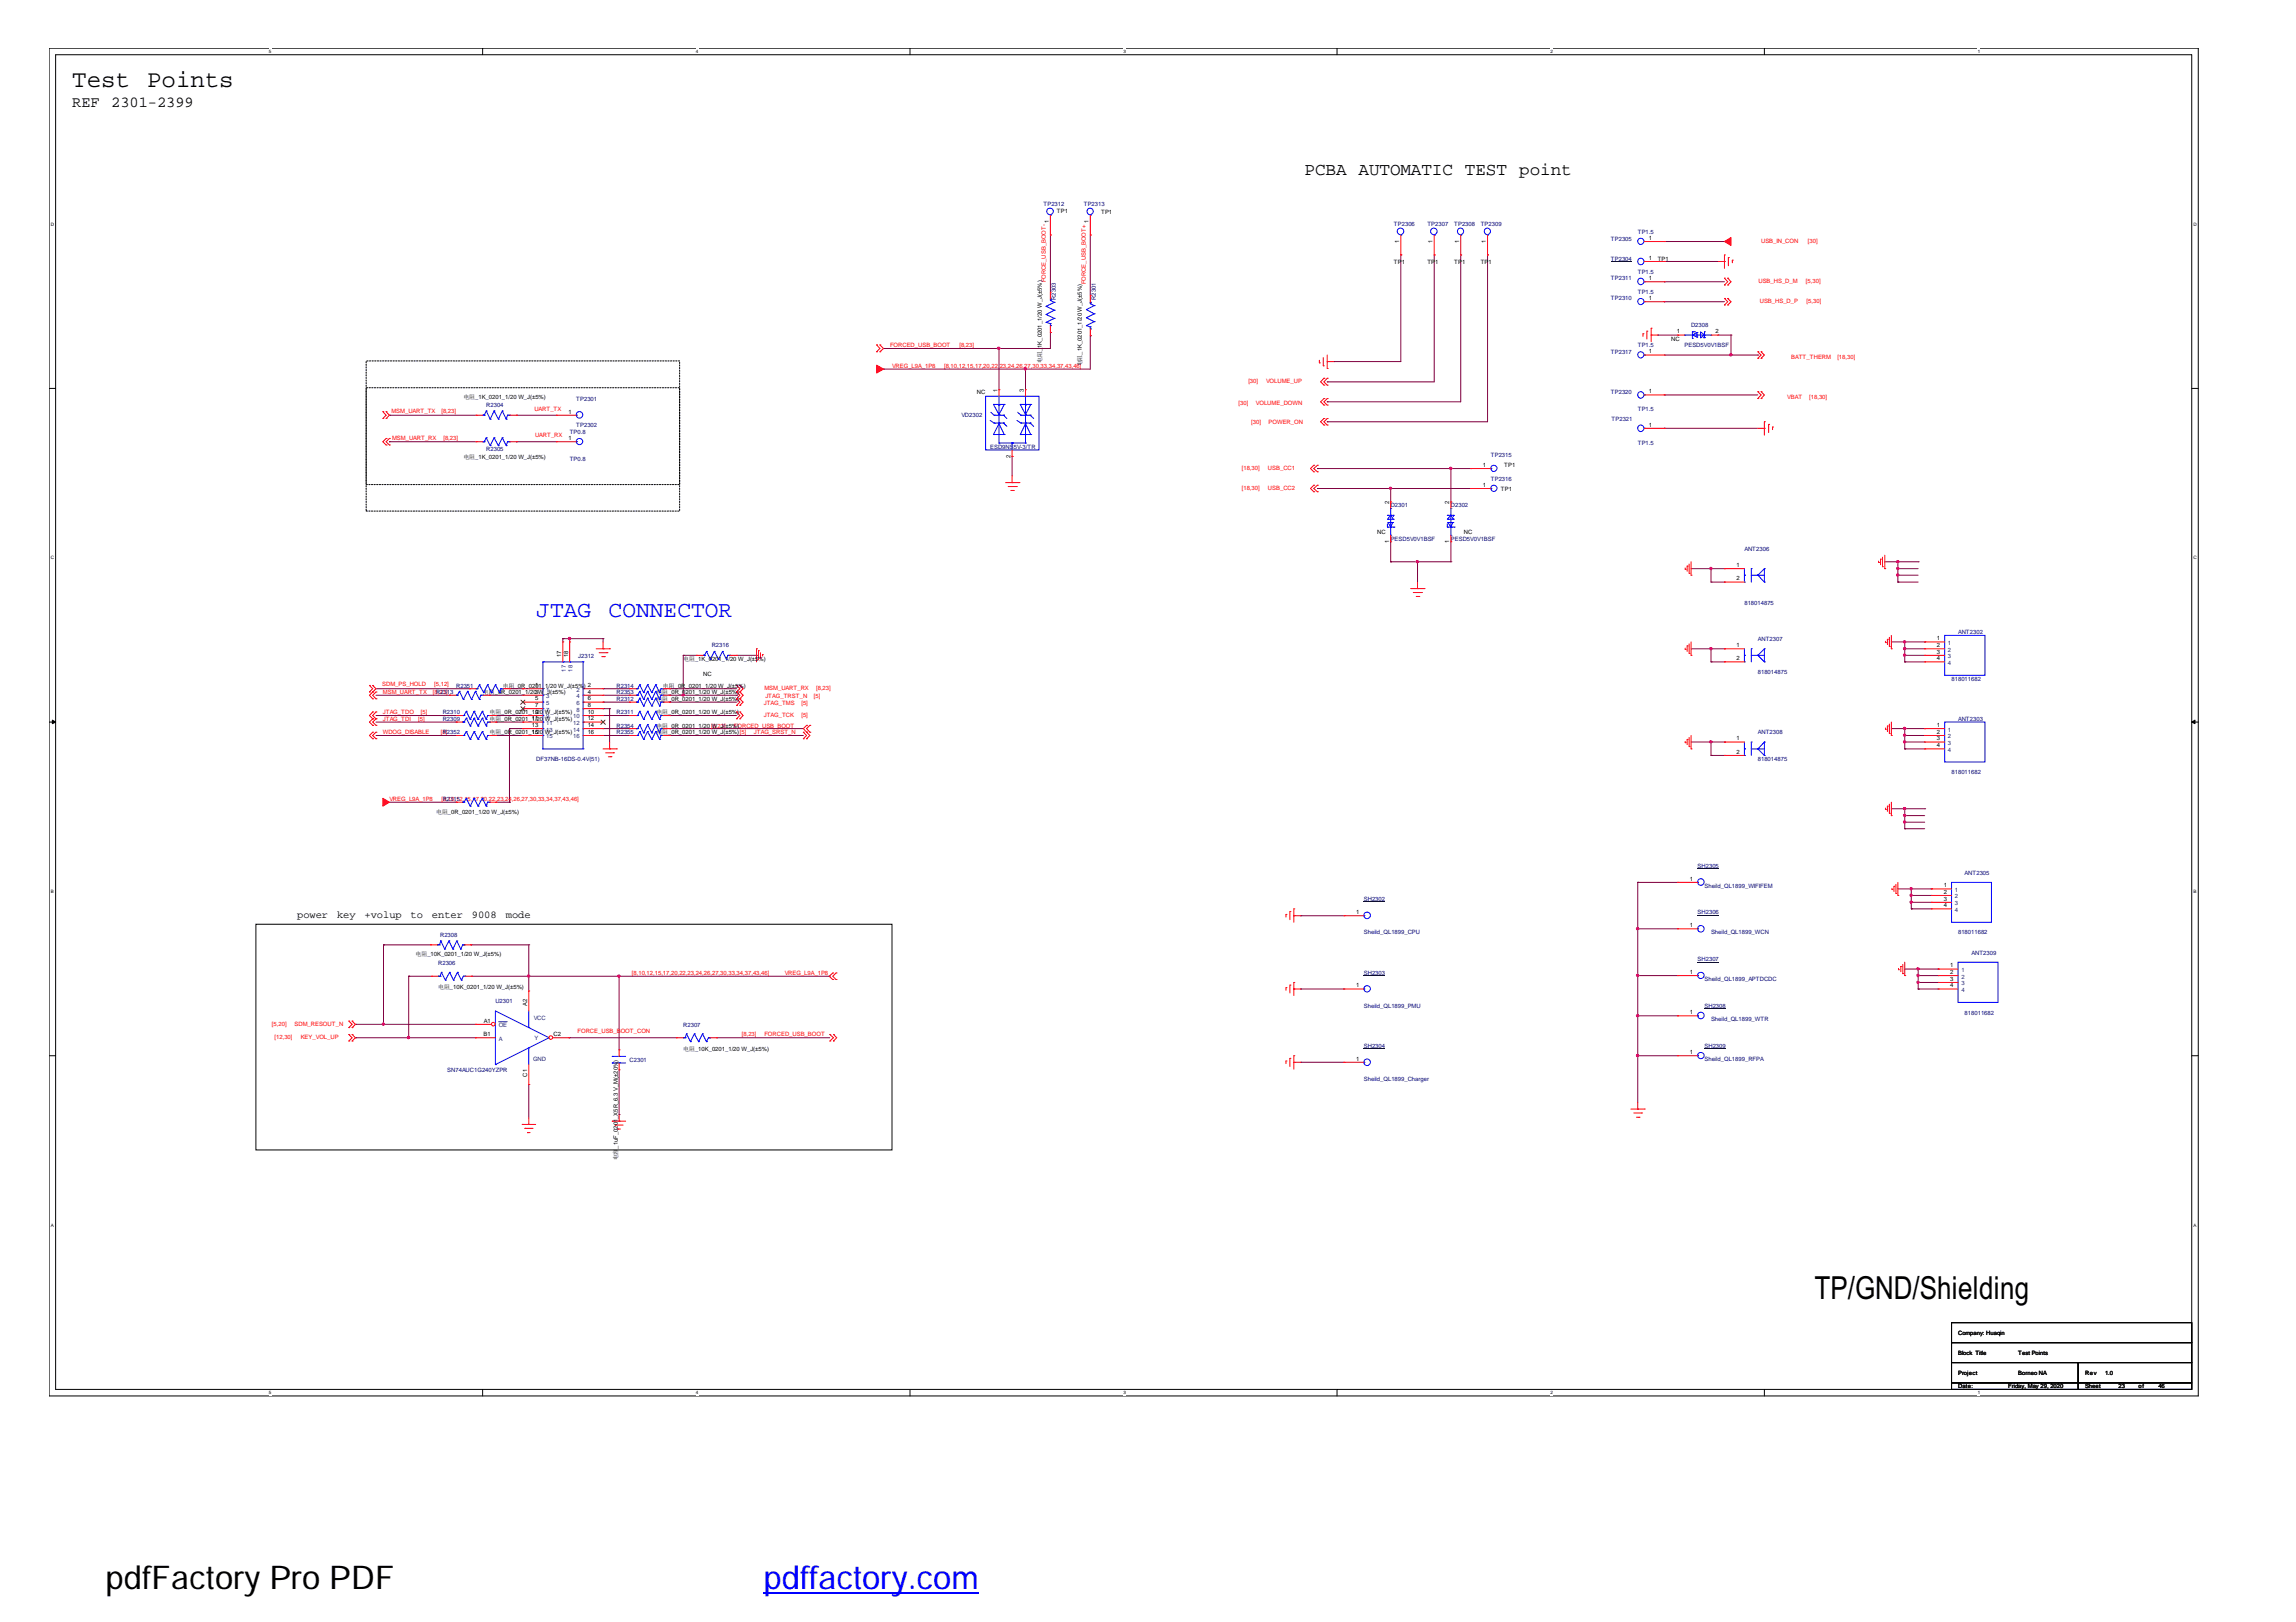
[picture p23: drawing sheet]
<svg xmlns="http://www.w3.org/2000/svg" width="297mm" height="210mm" viewBox="0 0 297 210" stroke-linecap="round" stroke-linejoin="round" font-family="sans-serif">
<defs><g id="words">
<text font-size="4.2" x="13.6" y="205.6">pdfFactory Pro PDF</text>
<text font-size="4.2" fill="#00f" x="98.8" y="205.6">pdffactory.com</text>
<text font-size="4.1" x="234.7" y="168.2">TP/GND/Shielding</text>
<g font-size="3.1">
<text x="9.4" y="11.3">Test</text>
<text x="19" y="11.3">Points</text>
</g>
<g font-size="3" fill="#00f">
<text x="69.4" y="79.9">JTAG</text>
<text x="78.7" y="79.9">CONNECTOR</text>
</g>
<text font-size="2.3" x="168.8" y="22.7">PCBA AUTOMATIC TEST point</text>
<g font-size="2">
<text x="9.4" y="13.8">REF</text>
<text x="14.4" y="13.8">2301-2399</text>
</g>
<g font-size="1.4">
<text x="38.4" y="118.8">power</text>
<text x="43.6" y="118.8">key</text>
<text x="47.2" y="118.8">+volup</text>
<text x="53.1" y="118.8">to</text>
<text x="55.9" y="118.8">enter</text>
<text x="61" y="118.8">9008</text>
<text x="65.4" y="118.8">mode</text>
</g>
<g font-size=".8" fill="#000080">
<text x="135" y="26.6">TP2312</text>
<text x="140.2" y="26.6">TP2313</text>
<text x="180.3" y="29.2">TP2306</text>
<text x="184.7" y="29.2">TP2307</text>
<text x="188.1" y="29.2">TP2308</text>
<text x="191.6" y="29.2">TP2309</text>
<text x="208.4" y="31.1">TP2305</text>
<text x="208.4" y="33.7">TP2304</text>
<text x="211.9" y="30.2">TP1.5</text>
<text x="211.9" y="35.4">TP1.5</text>
<text x="136.6" y="38.8" transform="rotate(-90 136.6 38.8)">R2303</text>
<text x="141.8" y="38.8" transform="rotate(-90 141.8 38.8)">R2301</text>
<text x="208.4" y="38.9">TP2310</text>
<text x="208.4" y="36.3">TP2311</text>
<text x="211.9" y="38">TP1.5</text>
<text x="208.4" y="45.8">TP2317</text>
<text x="211.9" y="44.9">TP1.5</text>
<text x="217.9" y="44.9">PESD5V0V1BSF</text>
<text x="218.8" y="42.3">D2308</text>
<text x="62.9" y="52.7">R2304</text>
<text x="74.5" y="51.8">TP2301</text>
<text x="124.4" y="53.9">VD2302</text>
<text x="208.4" y="51">TP2320</text>
<text x="211.9" y="53.2">TP1.5</text>
<text x="62.9" y="58.3">R2305</text>
<text x="73.7" y="59.6">TP0.8</text>
<text x="73.7" y="56.1">TP0.8</text>
<text x="74.5" y="55.3">TP2302</text>
<text x="128.1" y="58.1">ESD9NS5V-3/TR</text>
<text x="192.9" y="59.2">TP2315</text>
<text x="208.5" y="54.5">TP2321</text>
<text x="211.9" y="57.5">TP1.5</text>
<text x="179.9" y="65.7">D2301</text>
<text x="187.7" y="65.7">D2302</text>
<text x="192.9" y="62.2">TP2316</text>
<text x="179.9" y="70">PESD5V0V1BSF</text>
<text x="187.7" y="70">PESD5V0V1BSF</text>
<text x="225.7" y="71.3">ANT2306</text>
<text x="92.1" y="83.8">R2316</text>
<text x="225.7" y="78.3">818014875</text>
<text x="227.4" y="82.9">ANT2307</text>
<text x="253.3" y="82.1">ANT2302</text>
<text x="56.4" y="89.8">R2313</text>
<text x="59" y="89">R2351</text>
<text x="74.8" y="85.2">J2312</text>
<text x="79.8" y="89">R2314</text>
<text x="79.8" y="89.8">R2353</text>
<text x="227.4" y="87.3">818014875</text>
<text x="252.5" y="88.1">818011682</text>
<text x="57.3" y="95">R2352</text>
<text x="57.3" y="93.3">R2309</text>
<text x="57.3" y="92.4">R2310</text>
<text x="79.8" y="90.7">R2312</text>
<text x="79.8" y="94.2">R2354</text>
<text x="79.8" y="95">R2355</text>
<text x="79.8" y="92.4">R2311</text>
<text x="227.4" y="95">ANT2308</text>
<text x="253.3" y="93.3">ANT2303</text>
<text x="69.4" y="98.5">DF37NB-16DS-0.4V(51)</text>
<text x="227.4" y="98.5">818014875</text>
<text x="252.5" y="100.2">818011682</text>
<text x="57.3" y="103.6">R2315</text>
<text x="219.6" y="112.3">SH2305</text>
<text x="254.2" y="113.2">ANT2305</text>
<text x="176.4" y="116.6">SH2302</text>
<text x="219.6" y="118.3">SH2306</text>
<text x="220.5" y="114.9">Sheild_QL1899_WIFIFEM</text>
<text x="56.7" y="124.9">R2306</text>
<text x="56.9" y="121.3">R2308</text>
<text x="176.4" y="120.9">Sheild_QL1899_CPU</text>
<text x="219.6" y="124.4">SH2307</text>
<text x="221.4" y="120.9">Sheild_QL1899_WCN</text>
<text x="253.3" y="120.9">818011682</text>
<text x="255.1" y="123.5">ANT2309</text>
<text x="64.1" y="129.9">U2301</text>
<text x="176.4" y="126.1">SH2303</text>
<text x="176.4" y="130.4">Sheild_QL1899_PMU</text>
<text x="220.5" y="130.4">SH2308</text>
<text x="220.5" y="127">Sheild_QL1899_APTDCDC</text>
<text x="254.2" y="131.3">818011682</text>
<text x="81.4" y="137.4">C2301</text>
<text x="88.4" y="132.9">R2307</text>
<text x="176.4" y="135.6">SH2304</text>
<text x="220.5" y="135.6">SH2309</text>
<text x="220.5" y="137.3">Sheild_QL1899_RFPA</text>
<text x="221.4" y="132.2">Sheild_QL1899_WTR</text>
<text x="57.9" y="138.7">SN74AUC1G240YZPR</text>
<text x="176.4" y="139.9">Sheild_QL1899_Charger</text>
</g>
<g font-size=".8">
<text x="135.7" y="28.8" transform="rotate(-90 135.7 28.8)">1</text>
<text x="136.7" y="27.6">TP1</text>
<text x="140.8" y="28.8" transform="rotate(-90 140.8 28.8)">1</text>
<text x="142.5" y="27.7">TP1</text>
<text x="180.3" y="34.1">TP1</text>
<text x="181" y="31.4" transform="rotate(-90 181 31.4)">1</text>
<text x="184.7" y="34.1">TP1</text>
<text x="185.3" y="31.4" transform="rotate(-90 185.3 31.4)">1</text>
<text x="188.1" y="34.1">TP1</text>
<text x="188.8" y="31.4" transform="rotate(-90 188.8 31.4)">1</text>
<text x="191.6" y="34.1">TP1</text>
<text x="192.2" y="31.4" transform="rotate(-90 192.2 31.4)">1</text>
<text x="213.3" y="31">1</text>
<text x="213.3" y="33.6">1</text>
<text x="214.5" y="33.7">TP1</text>
<text x="213.3" y="38.8">1</text>
<text x="213.3" y="36.3">1</text>
<text x="134.8" y="47" transform="rotate(-90 134.8 47)">电阻_1K_0201_1/20 W_J(±5%)</text>
<text x="140" y="47.4" transform="rotate(-90 140 47.4)">电阻_1K_0201_1/20 W_J(±5%)</text>
<text x="213.3" y="45.7">1</text>
<text x="216.2" y="44.1">NC</text>
<text x="216.9" y="43.2">1</text>
<text x="222" y="43.2">2</text>
<text x="59.9" y="51.7">电阻_1K_0201_1/20 W_J(±5%)</text>
<text x="73.5" y="53.5">1</text>
<text x="126.4" y="51">NC</text>
<text x="129" y="50.7" transform="rotate(-90 129 50.7)">1</text>
<text x="132.5" y="50.7" transform="rotate(-90 132.5 50.7)">3</text>
<text x="213.3" y="50.9">1</text>
<text x="59.9" y="59.4">电阻_1K_0201_1/20 W_J(±5%)</text>
<text x="73.5" y="57">1</text>
<text x="130.7" y="59.2" transform="rotate(-90 130.7 59.2)">2</text>
<text x="213.3" y="55.2">1</text>
<text x="179.7" y="65.2" transform="rotate(-90 179.7 65.2)">2</text>
<text x="187.5" y="65.2" transform="rotate(-90 187.5 65.2)">2</text>
<text x="191.9" y="63">1</text>
<text x="191.9" y="60.4">1</text>
<text x="194.2" y="63.5">TP1</text>
<text x="194.6" y="60.5">TP1</text>
<text x="178.2" y="69.1">NC</text>
<text x="179.7" y="70.3" transform="rotate(-90 179.7 70.3)">1</text>
<text x="187.5" y="70.3" transform="rotate(-90 187.5 70.3)">1</text>
<text x="189.4" y="69.1">NC</text>
<text x="224.7" y="73.4">1</text>
<text x="224.7" y="75.1">2</text>
<text x="224.7" y="83.7">1</text>
<text x="250.6" y="82.9">1</text>
<text x="250.6" y="83.7">2</text>
<text x="62.5" y="89.8">电阻_0R_0201_1/20 W_J(±5%)</text>
<text x="65.1" y="89">电阻_0R_0201_1/20 W_J(±5%) 2</text>
<text x="69.2" y="88.9">1</text>
<text x="69.2" y="89.8">3</text>
<text x="72.6" y="85.1" transform="rotate(-90 72.6 85.1)">17</text>
<text x="73.5" y="85.1" transform="rotate(-90 73.5 85.1)">18</text>
<text x="76" y="89.8">4</text>
<text x="84.9" y="89.8">电阻_0R_0201_1/20 W_J(±5%)</text>
<text x="85.8" y="89">电阻_0R_0201_1/20 W_J(±5%)</text>
<text x="88.4" y="85.5">电阻_1K_0201_1/20 W_J(±5%)</text>
<text x="91" y="87.5">NC</text>
<text x="224.7" y="85.4">2</text>
<text x="250.6" y="84.6">3</text>
<text x="250.6" y="85.4">4</text>
<text x="63.3" y="95">电阻_0R_0201_1/20 W_J(±5%)</text>
<text x="63.3" y="93.3">电阻_0R_0201_1/20 W_J(±5%)</text>
<text x="63.3" y="92.4">电阻_0R_0201_1/20 W_J(±5%)</text>
<text x="68.8" y="93.2">11</text>
<text x="68.8" y="94.1">13</text>
<text x="68.8" y="95">15</text>
<text x="69.2" y="90.6">5</text>
<text x="69.2" y="91.5">7</text>
<text x="69.2" y="92.4">9</text>
<text x="76" y="90.6">6</text>
<text x="76" y="91.5">8</text>
<text x="76" y="92.4">10</text>
<text x="76" y="93.2">12</text>
<text x="76" y="94.1">14</text>
<text x="76" y="95">16</text>
<text x="84.9" y="90.7">电阻_0R_0201_1/20 W_J(±5%)</text>
<text x="84.9" y="94.2">电阻_0R_0201_1/20 W_J(±5%)</text>
<text x="84.9" y="95">电阻_0R_0201_1/20 W_J(±5%)[5]</text>
<text x="84.9" y="92.4">电阻_0R_0201_1/20 W_J(±5%)</text>
<text x="224.7" y="95.8">1</text>
<text x="250.6" y="94.1">1</text>
<text x="250.6" y="95">2</text>
<text x="250.6" y="95.8">3</text>
<text x="224.7" y="97.6">2</text>
<text x="250.6" y="96.7">4</text>
<text x="56.4" y="105.4">电阻_0R_0201_1/20 W_J(±5%)</text>
<text x="218.6" y="114">1</text>
<text x="175.4" y="118.3">1</text>
<text x="218.6" y="120">1</text>
<text x="251.5" y="114.8">1</text>
<text x="251.5" y="115.7">2</text>
<text x="251.5" y="116.6">3</text>
<text x="251.5" y="117.4">4</text>
<text x="53.8" y="123.7">电阻_10K_0201_1/20 W_J(±5%)</text>
<text x="252.3" y="125.2">1</text>
<text x="56.7" y="128">电阻_10K_0201_1/20 W_J(±5%)</text>
<text x="68.2" y="130.2" transform="rotate(-90 68.2 130.2)">A2</text>
<text x="175.4" y="127.8">1</text>
<text x="218.6" y="131.2">1</text>
<text x="218.6" y="126">1</text>
<text x="252.3" y="126">2</text>
<text x="252.3" y="126.9">3</text>
<text x="252.3" y="127.8">4</text>
<text x="62.6" y="134.1">B1</text>
<text x="62.6" y="132.3">A1</text>
<text x="71.6" y="134.1">C2</text>
<text x="88.4" y="135.9">电阻_10K_0201_1/20 W_J(±5%)</text>
<text x="175.4" y="137.3">1</text>
<text x="218.6" y="136.4">1</text>
<text x="68.2" y="139.3" transform="rotate(-90 68.2 139.3)">C1</text>
<text x="79.9" y="148.6" transform="rotate(-90 79.9 148.6)">_1uF_0201_X5R_6.3 V_M(±20%)</text>
<text x="79.9" y="150.2" transform="rotate(-90 79.9 150.2)">电容</text>
<text x="253.3" y="172.7">Company: Huaqin</text>
<text x="253.3" y="175.4">Block Title</text>
<text x="253.3" y="177.9">Project</text>
<text x="253.3" y="179.7">Date:</text>
<text x="259.8" y="179.7">Friday, May 29, 2020</text>
<text x="261.1" y="177.9">Borneo NA</text>
<text x="261.1" y="175.4">Test Points</text>
<text x="269.7" y="177.9">Rev</text>
<text x="269.7" y="179.7">Sheet</text>
<text x="272.3" y="177.9">1.0</text>
<text x="274.1" y="179.7">23</text>
<text x="276.6" y="179.7">of</text>
<text x="279.2" y="179.7">46</text>
</g>
<g font-size=".8" fill="#f00">
<text x="227.8" y="31.5">USB_IN_CON</text>
<text x="233.9" y="31.5">[30]</text>
<text x="135.3" y="36.5" transform="rotate(-90 135.3 36.5)">FORCE_USB_BOOT-</text>
<text x="140.5" y="36.8" transform="rotate(-90 140.5 36.8)">FORCE_USB_BOOT+</text>
<text x="227.5" y="36.6">USB_HS_D_M</text>
<text x="227.7" y="39.3">USB_HS_D_P</text>
<text x="233.6" y="36.6">[5,30]</text>
<text x="233.7" y="39.3">[5,30]</text>
<text x="115.1" y="44.9">FORCED_USB_BOOT</text>
<text x="115.4" y="47.6">VREG_L9A_1P8</text>
<text x="122.1" y="47.6">[8,10,12,15,17,20,22,23,24,26,27,30,33,34,37,43,46]</text>
<text x="124.1" y="44.9">[8,23]</text>
<text x="231.7" y="46.4">BATT_THERM</text>
<text x="237.7" y="46.4">[18,30]</text>
<text x="50.6" y="53.5">MSM_UART_TX</text>
<text x="57.1" y="53.5">[8,23]</text>
<text x="69.1" y="53.1">UART_TX</text>
<text x="160.2" y="52.4">[30]</text>
<text x="161.5" y="49.6">[30]</text>
<text x="162.5" y="52.4">VOLUME_DOWN</text>
<text x="163.8" y="49.6">VOLUME_UP</text>
<text x="231.2" y="51.6">VBAT</text>
<text x="234.1" y="51.6">[18,30]</text>
<text x="50.7" y="57">MSM_UART_RX</text>
<text x="57.4" y="57">[8,23]</text>
<text x="69.2" y="56.6">UART_RX</text>
<text x="161.9" y="54.9">[30]</text>
<text x="164.1" y="54.9">POWER_ON</text>
<text x="160.7" y="60.8">[18,30]</text>
<text x="160.7" y="63.4">[18,30]</text>
<text x="164" y="60.8">USB_CC1</text>
<text x="164" y="63.4">USB_CC2</text>
<text x="49.4" y="88.8">SDM_PS_HOLD</text>
<text x="49.5" y="89.8">MSM_UART_TX</text>
<text x="56" y="89.8">[8,23]</text>
<text x="56.2" y="88.8">[5,12]</text>
<text x="98.9" y="89.3">MSM_UART_RX</text>
<text x="105.6" y="89.3">[8,23]</text>
<text x="49.5" y="92.4">JTAG_TDO</text>
<text x="49.5" y="93.3">JTAG_TDI</text>
<text x="49.5" y="95">WDOG_DISABLE</text>
<text x="54.1" y="93.3">[5]</text>
<text x="54.4" y="92.4">[5]</text>
<text x="57" y="95">[8]</text>
<text x="92" y="94.2">[8,23]</text>
<text x="95" y="94.2">FORCED_USB_BOOT</text>
<text x="97.5" y="95">JTAG_SRST_N</text>
<text x="98.8" y="91.2">JTAG_TMS</text>
<text x="98.8" y="92.9">JTAG_TCK</text>
<text x="99" y="90.3">JTAG_TRST_N</text>
<text x="103.7" y="91.2">[5]</text>
<text x="103.7" y="92.9">[5]</text>
<text x="105.3" y="90.3">[5]</text>
<text x="50.4" y="103.6">VREG_L9A_1P8</text>
<text x="57.1" y="103.6">[8,10,12,15,17,20,22,23,24,26,27,30,33,34,37,43,46]</text>
<text x="81.7" y="126.2">[8,10,12,15,17,20,22,23,24,26,27,30,33,34,37,43,46]</text>
<text x="101.5" y="126.2">VREG_L9A_1P8</text>
<text x="35.2" y="132.8">[5,20]</text>
<text x="35.5" y="134.4">[12,30]</text>
<text x="38.1" y="132.8">SDM_RESOUT_N</text>
<text x="38.9" y="134.4">KEY_VOL_UP</text>
<text x="74.7" y="133.7">FORCE_USB_BOOT_CON</text>
<text x="96" y="134">[8,23]</text>
<text x="98.9" y="134">FORCED_USB_BOOT</text>
</g>
<g font-size=".8" fill="#004080">
<text x="252" y="83.5">1</text>
<text x="70.7" y="89.5">1</text>
<text x="73.2" y="86.9" transform="rotate(-90 73.2 86.9)">17</text>
<text x="74.1" y="86.9" transform="rotate(-90 74.1 86.9)">18</text>
<text x="74.6" y="89.5">2</text>
<text x="252" y="84.3">2</text>
<text x="252" y="85.2">3</text>
<text x="252" y="86">4</text>
<text x="70.7" y="90.4">3</text>
<text x="70.7" y="91.2">5</text>
<text x="70.7" y="92.1">7</text>
<text x="70.7" y="93">9</text>
<text x="70.7" y="93.8">11</text>
<text x="70.7" y="94.7">13</text>
<text x="70.7" y="95.6">15</text>
<text x="74.2" y="93">10</text>
<text x="74.2" y="93.8">12</text>
<text x="74.2" y="94.7">14</text>
<text x="74.2" y="95.6">16</text>
<text x="74.6" y="90.4">4</text>
<text x="74.6" y="91.2">6</text>
<text x="74.6" y="92.1">8</text>
<text x="252" y="94.7">1</text>
<text x="252" y="95.6">2</text>
<text x="252" y="96.4">3</text>
<text x="252" y="97.3">4</text>
<text x="252.9" y="115.4">1</text>
<text x="252.9" y="116.3">2</text>
<text x="252.9" y="117.2">3</text>
<text x="252.9" y="118">4</text>
<text x="253.7" y="125.8">1</text>
<text x="253.7" y="126.6">2</text>
<text x="253.7" y="127.5">3</text>
<text x="253.7" y="128.4">4</text>
<text x="64.5" y="132.9">OE</text>
<text x="64.5" y="134.7">A</text>
<text x="69" y="137.3">GND</text>
<text x="69" y="132">VCC</text>
<text x="69.1" y="134.6">Y</text>
</g>
<g font-size=".6">
<text x="34.8" y="6.9">5</text>
<text x="90" y="6.9">4</text>
<text x="145.3" y="6.9">3</text>
<text x="200.6" y="6.9">2</text>
<text x="255.9" y="6.9">1</text>
<text x="6.6" y="29.2">D</text>
<text x="283.8" y="29.2">D</text>
<text x="6.6" y="72.4">C</text>
<text x="283.8" y="72.4">C</text>
<text x="6.6" y="115.6">B</text>
<text x="283.8" y="115.6">B</text>
<text x="6.6" y="158.8">A</text>
<text x="283.8" y="158.8">A</text>
<text x="34.8" y="180.4">5</text>
<text x="90" y="180.4">4</text>
<text x="145.3" y="180.4">3</text>
<text x="200.6" y="180.4">2</text>
<text x="255.9" y="180.4">1</text>
</g>
</g></defs>
<path d="M6.3 6.2h278.1v174.5h-278.1zM7.2 7.1h276.3v172.7h-276.3z" fill="none" stroke="#000" stroke-width=".13"/>
<g fill="#fff">
<path d="M34.8 6.3h.3v.7h-.3z"/>
<path d="M34.8 179.9h.3v.7h-.3z"/>
</g>
<path d="M62.4 6.2v.9M62.4 179.8v.9" fill="none" stroke="#000" stroke-width=".13"/>
<g fill="#fff">
<path d="M90 6.3h.3v.7h-.3z"/>
<path d="M90 179.9h.3v.7h-.3z"/>
</g>
<path d="M117.7 6.2v.9M117.7 179.8v.9" fill="none" stroke="#000" stroke-width=".13"/>
<g fill="#fff">
<path d="M145.3 6.3h.3v.7h-.3z"/>
<path d="M145.3 179.9h.3v.7h-.3z"/>
</g>
<path d="M173 6.2v.9M173 179.8v.9" fill="none" stroke="#000" stroke-width=".13"/>
<g fill="#fff">
<path d="M200.6 6.3h.3v.7h-.3z"/>
<path d="M200.6 179.9h.3v.7h-.3z"/>
</g>
<path d="M228.3 6.2v.9M228.3 179.8v.9" fill="none" stroke="#000" stroke-width=".13"/>
<g fill="#fff">
<path d="M255.9 6.3h.3v.7h-.3z"/>
<path d="M255.9 179.9h.3v.7h-.3z"/>
<path d="M6.6 28.7h.3v.7h-.3z"/>
<path d="M283.8 28.7h.3v.7h-.3z"/>
<path d="M6.6 71.9h.3v.6h-.3z"/>
<path d="M283.8 71.9h.3v.6h-.3z"/>
</g>
<path d="M6.3 50.3h.9M283.5 50.3h.9" fill="none" stroke="#000" stroke-width=".13"/>
<g fill="#fff">
<path d="M6.6 115h.3v.7h-.3z"/>
<path d="M283.8 115h.3v.7h-.3z"/>
</g>
<path d="M6.3 93.4h.9M283.5 93.4h.9" fill="none" stroke="#000" stroke-width=".13"/>
<g fill="#000" stroke="#000" stroke-width=".13">
<path d="M6.8 93.2l.4 .2-.4 .3z" fill-rule="evenodd"/>
<path d="M283.5 93.4l.5-.2v.5z" fill-rule="evenodd"/>
</g>
<g fill="#fff">
<path d="M6.6 158.2h.3v.7h-.3z"/>
<path d="M283.8 158.2h.3v.7h-.3z"/>
</g>
<path d="M33.1 119.6h82.3v29.2h-82.3zM6.3 136.6h.9M283.5 136.6h.9M252.5 171.2h31v2.6h-31zM252.5 173.8h31v2.5h-31zM252.5 176.3h16.4v2.7h-16.4zM252.5 179h16.4v.8h-16.4zM268.9 179h14.6v.8h-14.6zM268.9 176.3h14.6v2.7h-14.6z" fill="none" stroke="#000" stroke-width=".13"/>
<path d="M47.4 46.7h40.5v16h-40.5zM47.4 50.2h40.5v15.9h-40.5z" fill="none" stroke="#000" stroke-width=".13" stroke-dasharray=".2 .2"/>
<g fill="none" stroke="#800040" stroke-width=".13">
<path d="M135.9 30.4h.1M135.9 30.4v7.4M141.1 30.4h.1M141.1 30.4v7.8M181.2 33h.1M181.2 33v13.8h-8.6M185.5 33h.1M185.5 33v16.4h-13.8M189 33h.1M189 33v19h-17.3M192.4 33h.1M192.4 33v21.6h-20.7"/>
<path d="M215.3 31.3h.1M215.3 33.8h.1M215.3 36.5h.1M215.3 39h.1M215.3 31.3h7.8M215.3 33.8h6.9M215.3 36.5h7.8M215.3 39h7.8M50.4 53.7h.1M50.4 57.2h.1M50.4 53.7h11.2M50.4 57.2h11.2"/>
<path d="M66.8 53.7h.1M66.8 57.2h.1M66.8 53.7h5.2M66.8 57.2h5.2M114.3 45.1h.1M114.3 47.8h.1M129.2 45.1h.1M129.2 45.1v5.3M130.9 59.1h.1M130.9 59.1v2.5M132.7 47.8h.1M132.7 47.8v2.6"/>
<path d="M135.9 43h.1M135.9 43v2.1h-21.6M141.1 43.4h.1M141.1 43.4v4.4h-26.8M171.7 49.4h.1M171.7 52h.1M171.7 54.6h.1M172.6 46.8h.1M214.5 43.4h.1M214.5 43.4h2.5M215.3 51.1h.1M215.3 55.4h.1"/>
<path d="M215.3 45.9h12.1M215.3 51.1h12.1M215.3 55.4h12.1M222.2 43.4h1.7M223.9 45.9h.1M223.9 43.4h.1M223.9 43.4v2.5M227.4 45.9h.1M170.4 60.6h.1M170.4 63.2h.1M170.4 60.6h19.9M170.4 63.2h19.9"/>
<path d="M179.9 63.2h.1M179.9 72.7h.1M179.9 63.2v1.8M179.9 70.1v2.6M179.9 72.7h7.8M183.4 72.7h.1M183.4 72.7v2.6M187.7 60.6h.1M187.7 72.7h.1M187.7 60.6v4.4M187.7 70.1v2.6M218.8 73.6h4.3"/>
<path d="M221.4 73.6h.1M221.4 75.3h.1M221.4 75.3h1.7M221.4 73.6v1.7M223.1 73.6h.1M243.8 72.7h4.4M245.5 72.7h.1M245.5 75.3h.1M245.5 73.6h.1M245.5 74.4h.1M245.5 75.3h2.7M245.5 72.7v2.6"/>
<path d="M245.5 74.4h2.7M245.5 73.6h2.7M248.2 72.7h.1M48.6 90h9.6M48.6 92.6h10.4M48.6 93.4h10.4M48.6 95.2h10.4M48.6 89.1h12.1M58.2 90h.1M59 92.6h.1M59 93.4h.1M59 95.2h.1"/>
<path d="M60.7 89.1h.1M63.3 90h.1M63.3 90h4.3M64.2 93.4h.1M64.2 92.6h3.4M64.2 93.4h3.4M64.2 95.2h3.4M65.9 94.3h.1M65.9 94.3h1.7M65.9 94.3v9.5M65.9 89.1h1.7M67.6 89.1h.1"/>
<path d="M67.6 95.2h.1M67.6 92.6h.1M72.8 82.6h.1M72.8 82.6h5.2M72.8 82.6v.5M73.7 82.6h.1M73.7 82.6v.5M78 82.6h.1M78 91.7h.1M78 90.9h.1M78 92.6h.1M78 89.1h.1"/>
<path d="M78 82.6v.5M78 90h3.4M78 91.7h.9M78 92.6h3.4M78 94.3h3.4M78 95.2h3.4M78 89.1h3.4M78 90.9h3.4M78.9 91.7h.1M78.9 91.7v4.3M81.4 90h.1M81.4 95.2h.1"/>
<path d="M81.4 94.3h.1M86.7 94.3h.1M86.7 95.2h.1M86.7 90.9h.1M86.7 92.6h.1M86.7 89.1h.1M86.7 90h8.6M86.7 92.6h8.6M86.7 94.3h17.2M86.7 95.2h17.2M86.7 89.1h8.6M86.7 90.9h8.6"/>
<path d="M88.4 90h.1M88.4 84.8h.1M88.4 84.8h1.7M88.4 84.8v5.2M95.3 90h.1M95.3 84.8h2.6M97.9 84.8h.1M218.8 84h4.3M218.8 96h4.3M221.4 84h.1M221.4 85.7h.1M221.4 96h.1"/>
<path d="M221.4 97.8h.1M221.4 85.7h1.7M221.4 84v1.7M221.4 96v1.8M221.4 97.8h1.7M223.1 84h.1M223.1 96h.1M244.7 94.3h4.3M244.7 83.1h4.3M246.4 83.1h.1M246.4 84h.1M246.4 84.8h.1"/>
<path d="M246.4 85.7h.1M246.4 94.3h.1M246.4 95.2h.1M246.4 96h.1M246.4 96.9h.1M246.4 95.2h2.6M246.4 83.1v2.6M246.4 94.3v2.6M246.4 84h2.6M246.4 84.8h2.6M246.4 85.7h2.6M246.4 96h2.6"/>
<path d="M246.4 96.9h2.6M249 83.1h.1M249 94.3h.1M50.4 103.8h8.6M59 103.8h.1M64.2 103.8h1.7M65.9 103.8h.1M168.3 118.5h.1M168.3 118.5h5.6M211.9 114.2h.1M211.9 114.2v28.5M211.9 114.2h5.1"/>
<path d="M244.7 104.7h4.3M245.5 115h4.4M246.4 104.7h.1M246.4 105.6h.1M246.4 106.4h.1M246.4 107.2h.1M246.4 104.7v2.5M246.4 105.6h2.6M246.4 106.4h2.6M246.4 107.2h2.6M247.3 115h.1M247.3 115.9h.1"/>
<path d="M247.3 116.8h.1M247.3 117.6h.1M247.3 115v2.6M247.3 115.9h2.6M247.3 116.8h2.6M247.3 117.6h2.6M249 104.7h.1M249.9 115h.1M46 132.6h.1M46 134.3h.1M46 132.6h15.5M46 134.3h15.5"/>
<path d="M49.6 122.3h.1M49.6 132.6h.1M49.6 122.3v10.3M49.6 122.3h6.1M52.9 126.3h.1M52.9 126.3v8M52.9 126.3h2.9M60.9 122.3h.1M60.9 122.3h7.5M61 126.3h.1M61 126.3h46.3M61.5 134.3h.1"/>
<path d="M68.4 122.3h.1M68.4 126.3h.1M68.4 122.3v5.9M73.6 134.3h.1M73.6 134.3h13.9M80.1 126.3h.1M80.1 126.3v9.6M80.1 138.4v5.8M92.7 134.3h.1M92.7 134.3h14.7M107.3 126.3h.1M168.3 137.5h.1"/>
<path d="M168.3 128h.1M168.3 137.5h5.6M168.3 128h5.6M211.9 120.2h.1M211.9 126.3h.1M211.9 131.5h.1M211.9 136.6h.1M211.9 120.2h5.1M211.9 126.3h5.1M211.9 131.5h5.1M211.9 136.6h5.1M246.4 125.4h4.3"/>
<path d="M248.2 125.4h.1M248.2 126.3h.1M248.2 127.1h.1M248.2 128h.1M248.2 128h2.5M248.2 126.3h2.5M248.2 125.4v2.6M248.2 127.1h2.5M250.7 125.4h.1M68.4 140.3h.1M68.4 140.3v4.4M80.1 144.2h.1"/>
</g>
<g fill="#f0f" stroke="#f0f" stroke-width=".13">
<path d="M129.1 45h.2v.2h-.2z" fill-rule="evenodd"/>
<path d="M132.5 47.6h.2v.2h-.2z" fill-rule="evenodd"/>
<path d="M187.6 60.5h.2v.2h-.2z" fill-rule="evenodd"/>
<path d="M179.8 63.1h.2v.2h-.2z" fill-rule="evenodd"/>
<path d="M183.3 72.6h.2v.2h-.2z" fill-rule="evenodd"/>
<path d="M73.6 82.5h.2v.2h-.2z" fill-rule="evenodd"/>
<path d="M49.5 132.4h.2v.2h-.2z" fill-rule="evenodd"/>
<path d="M52.7 134.2h.2v.2h-.2z" fill-rule="evenodd"/>
<path d="M80 126.2h.2v.2h-.2z" fill-rule="evenodd"/>
<path d="M68.3 126.2h.2v.2h-.2z" fill-rule="evenodd"/>
<path d="M223.8 45.8h.2v.2h-.2z" fill-rule="evenodd"/>
<path d="M211.7 120.1h.3v.2h-.3z" fill-rule="evenodd"/>
<path d="M211.7 126.1h.3v.2h-.3z" fill-rule="evenodd"/>
<path d="M211.7 131.3h.3v.2h-.3z" fill-rule="evenodd"/>
<path d="M245.4 72.6h.2v.2h-.2z" fill-rule="evenodd"/>
<path d="M245.4 73.5h.2v.2h-.2z" fill-rule="evenodd"/>
<path d="M245.4 74.3h.2v.2h-.2z" fill-rule="evenodd"/>
<path d="M246.3 82.9h.2v.2h-.2z" fill-rule="evenodd"/>
<path d="M246.3 83.8h.2v.2h-.2z" fill-rule="evenodd"/>
<path d="M246.3 84.7h.2v.2h-.2z" fill-rule="evenodd"/>
<path d="M246.3 94.2h.2v.2h-.2z" fill-rule="evenodd"/>
<path d="M246.3 95h.2v.3h-.2z" fill-rule="evenodd"/>
<path d="M246.3 95.9h.2v.2h-.2z" fill-rule="evenodd"/>
<path d="M246.3 104.5h.2v.2h-.2z" fill-rule="evenodd"/>
<path d="M246.3 105.4h.2v.2h-.2z" fill-rule="evenodd"/>
<path d="M246.3 106.3h.2v.2h-.2z" fill-rule="evenodd"/>
<path d="M247.1 114.9h.2v.2h-.2z" fill-rule="evenodd"/>
<path d="M247.1 115.7h.2v.3h-.2z" fill-rule="evenodd"/>
<path d="M247.1 116.6h.2v.2h-.2z" fill-rule="evenodd"/>
<path d="M221.2 73.5h.2v.2h-.2z" fill-rule="evenodd"/>
<path d="M221.2 83.8h.2v.2h-.2z" fill-rule="evenodd"/>
<path d="M221.2 95.9h.2v.2h-.2z" fill-rule="evenodd"/>
<path d="M248 125.3h.2v.2h-.2z" fill-rule="evenodd"/>
<path d="M248 126.1h.2v.2h-.2z" fill-rule="evenodd"/>
<path d="M248 127h.2v.2h-.2z" fill-rule="evenodd"/>
<path d="M88.3 89.8h.2v.2h-.2z" fill-rule="evenodd"/>
<path d="M211.7 136.5h.3v.2h-.3z" fill-rule="evenodd"/>
</g>
<g fill="none" stroke="#f00" stroke-width=".13">
<path d="M135.9 37.8h.1M135.9 37.8v.9M141.1 38.2h.1M141.1 38.2v.9M181.2 33h.1M181.2 30.4v2.6M185.5 33h.1M185.5 30.4v2.6M189 33h.1M189 30.4v2.6M192.4 33h.1M192.4 30.4v2.6"/>
<path d="M212.7 31.3h2.6M212.7 39h2.6M215.3 31.3h.1M215.3 39h.1M222.2 33.8h.9M223.1 33.8h.1M223.1 33h.1M223.1 36h.1M223.1 36.9h.1M223.1 38.6h.1M223.1 39.5h.1M223.1 33v1.7"/>
<path d="M223.1 36l.4 .5-.4 .4M223.1 38.6l.4 .4-.4 .5M223.5 36h.1M223.5 36.9h.1M223.5 38.6h.1M223.5 39.5h.1M223.5 36l.4 .5-.4 .4M223.5 38.6l.4 .4-.4 .5M223.6 33.3h.1M223.6 33.3v1.1M224.1 33.7h.1M224.1 33.7v.3"/>
<path d="M49.5 53.3h.1M49.5 54.2h.1M49.5 53.3l.5 .4-.5 .5M50 54.2h.1M50 53.3h.1M50 57.6h.1M50 56.7h.1M50 53.3l.4 .4-.4 .5M50 56.7l-.5 .5 .5 .4M50.4 57.6h.1M50.4 56.7h.1M50.4 56.7l-.4 .5 .4 .4"/>
<path d="M61.6 53.7h.1M61.6 57.2h.1M61.6 53.7h.9M61.6 57.2h.9M65.9 53.7h.9M65.9 57.2h.9M66.8 53.7h.1M66.8 57.2h.1M113.4 44.6h.1M113.4 45.5h.1M113.4 44.6l.4 .5-.4 .4M113.8 45.5h.1"/>
<path d="M113.8 44.6h.1M113.8 44.6l.5 .5-.5 .4M129.2 50.4h.1M129.2 50.4v.9M130.9 59.1h.1M130.9 58.2v.9M132.7 50.4h.1M132.7 50.4v.9M135.9 43h.1M135.9 42.1v.9M141.1 43.4h.1M141.1 42.6v.8"/>
<path d="M170.7 47h.1M170.7 46.6v.4M171.2 47.3h.1M171.2 46.3v1M171.3 49h.1M171.3 49.8h.1M171.3 51.6h.1M171.3 52.4h.1M171.3 54.2h.1M171.3 55h.1M171.3 49l-.4 .4 .4 .4M171.3 51.6l-.4 .4 .4 .4"/>
<path d="M171.3 54.2l-.4 .4 .4 .4M171.7 46.8h.1M171.7 47.7h.1M171.7 49h.1M171.7 49.8h.1M171.7 51.6h.1M171.7 52.4h.1M171.7 54.2h.1M171.7 55h.1M171.7 46.8h.9M171.7 45.9v1.8M171.7 49l-.4 .4 .4 .4"/>
<path d="M171.7 51.6l-.4 .4 .4 .4M171.7 54.2l-.4 .4 .4 .4M212.6 43.2h.1M212.6 43.2v.3M212.7 45.9h2.6M213.1 42.9h.1M213.1 42.9v1M213.6 43.4h.1M213.6 42.5h.1M213.6 43.4h.9M213.6 42.5v1.7M215.3 45.9h.1"/>
<path d="M217 43.4h.1M217 43.4h.9M221.4 43.4h.8M222.2 43.4h.1M227.4 45.5h.1M227.4 46.4h.1M227.4 50.7h.1M227.4 51.6h.1M227.4 55.4h.9M227.4 45.5l.4 .4-.4 .5M227.4 50.7l.4 .4-.4 .5M227.8 45.5h.1"/>
<path d="M227.8 46.4h.1M227.8 50.7h.1M227.8 51.6h.1M227.8 45.5l.5 .4-.5 .5M227.8 50.7l.5 .4-.5 .5M228.3 55.4h.1M228.3 54.6h.1M228.3 54.6v1.7M228.8 54.9h.1M228.8 54.9v1.1M229.3 55.3h.1M229.3 55.3v.3"/>
<path d="M130.1 62.5h1.7M130.4 63h1.1M130.8 63.5h.3M130.9 62.5h.1M130.9 61.6v.9M131.1 63.5h.1M131.5 63h.1M131.8 62.5h.1M170 60.2h.1M170 61.1h.1M170 62.8h.1M170 63.6h.1"/>
<path d="M170 60.2l-.5 .4 .5 .5M170 62.8l-.5 .4 .5 .4M170.4 60.2h.1M170.4 61.1h.1M170.4 62.8h.1M170.4 63.6h.1M170.4 60.2l-.4 .4 .4 .5M170.4 62.8l-.4 .4 .4 .4M179.9 65h.1M179.9 70.1h.1M179.9 65v.8M179.9 69.3v.8"/>
<path d="M182.5 76.2h1.7M182.8 76.7h1.1M183.2 77.2h.4M183.4 76.2h.1M183.4 75.3v.9M183.6 77.2h.1M183.9 76.7h.1M184.2 76.2h.1M190.3 63.2h.1M190.3 60.6h.1M190.3 63.2h2.6M190.3 60.6h2.6"/>
<path d="M218 73.7h.1M218 73.5v.2M218.3 73.3h.1M218.3 73.3v.6M218.5 74.2h.1M218.5 73v1.2M218.8 74.4h.1M218.8 72.7v1.7M223.1 73.6h.1M223.1 75.3h.1M223.1 73.6h2.6M223.1 75.3h2.6"/>
<path d="M243 72.8h.1M243 72.6v.2M243.3 72.4h.1M243.3 72.4v.7M243.5 73.3h.1M243.5 72.1v1.2M243.8 73.6h.1M243.8 71.9v1.7M47.8 89.5h.1M47.8 88.7h.1M47.8 88.7l.4 .4-.4 .4M48.2 89.5h.1"/>
<path d="M48.2 90.4h.1M48.2 92.1h.1M48.2 93h.1M48.2 93.9h.1M48.2 94.8h.1M48.2 95.6h.1M48.2 88.7h.1M48.2 88.7l.4 .4-.8 .9 .4 .4M48.2 92.1l-.4 .5 .4 .4M48.2 93l-.4 .4 .4 .5M48.2 94.8l-.4 .4 .4 .4M48.6 89.5h.1"/>
<path d="M48.6 90.4h.1M48.6 92.1h.1M48.6 93h.1M48.6 93.9h.1M48.6 94.8h.1M48.6 95.6h.1M48.6 89.5l-.4 .5 .4 .4M48.6 92.1l-.4 .5 .4 .4M48.6 93l-.4 .4 .4 .5M48.6 94.8l-.4 .4 .4 .4M59 95.2h.1M59 93.4h.1"/>
<path d="M59 93.4h.9M59 95.2h.9M63.3 93.4h.9M63.3 95.2h.9M64.2 95.2h.1M64.2 93.4h.1M67.6 89.1h.1M67.6 90h.1M67.6 90.9h.1M67.6 91.7h.1M67.6 92.6h.1M67.6 93.4h.1"/>
<path d="M67.6 94.3h.1M67.6 95.2h.1M67.6 89.1h2.6M67.6 90h2.6M67.6 90.9h2.6M67.6 91.7h2.6M67.6 92.6h2.6M67.6 93.4h2.6M67.6 94.3h2.6M67.6 95.2h2.6M72.8 83.1h.1M72.8 83.1v2.6"/>
<path d="M73.7 83.1h.1M73.7 83.1v2.6M75.4 89.1h2.6M75.4 90h2.6M75.4 90.9h2.6M75.4 91.7h2.6M75.4 92.6h2.6M75.4 93.4h2.6M75.4 94.3h2.6M75.4 95.2h2.6M77.1 84h1.8M77.5 84.5h1"/>
<path d="M77.9 85h.3M78 84h.1M78 89.1h.1M78 90h.1M78 90.9h.1M78 91.7h.1M78 92.6h.1M78 93.4h.1M78 94.3h.1M78 95.2h.1M78 83.1v.9M78 96.9h1.8"/>
<path d="M78.2 85h.1M78.4 97.4h1M78.5 84.5h.1M78.7 97.9h.3M78.9 84h.1M78.9 96.9h.1M78.9 96v.9M79 97.9h.1M79.4 97.4h.1M79.8 96.9h.1M81.4 90.9h.1M81.4 89.1h.1"/>
<path d="M81.4 89.1h.9M81.4 90.9h.9M85.8 89.1h.9M85.8 90.9h.9M86.7 90.9h.1M86.7 89.1h.1M95.3 89.5h.1M95.3 88.7h.1M95.3 90.4h.1M95.3 91.3h.1M95.3 93h.1M95.3 92.1h.1"/>
<path d="M95.3 88.7l.4 .4-.4 .4M95.3 89.5l.4 .5-.4 .4M95.3 90.4l.4 .5-.4 .4M95.3 92.1l.4 .5-.4 .4M95.7 89.5h.1M95.7 88.7h.1M95.7 90.4h.1M95.7 91.3h.1M95.7 93h.1M95.7 92.1h.1M95.7 88.7l.4 .4-.4 .4M95.7 89.5l.4 .5-.4 .4"/>
<path d="M95.7 90.4l.4 .5-.4 .4M95.7 92.1l.4 .5-.4 .4M97.9 84h.1M97.9 84v1.7M98.1 84.2h.1M98.1 84.2v1.2M98.4 85.1h.1M98.4 84.5v.6M98.6 84.7h.1M98.6 84.7v.2M103.9 94.8h.1M103.9 95.6h.1"/>
<path d="M103.9 94.8l.5 .4-.5 .4M104.4 94.8h.1M104.4 95.6h.1M104.4 93.9h.1M104.4 94.8l.4 .4-.4 .4M104.4 93.9l-.5 .4 .5 .5M104.8 93.9h.1M104.8 94.8h.1M104.8 93.9l-.4 .4 .4 .5M218 84h.1M218 96.1h.1M218 83.9v.1"/>
<path d="M218 95.9v.2M218.3 83.6h.1M218.3 95.7h.1M218.3 83.6v.7M218.3 95.7v.7M218.5 84.6h.1M218.5 96.6h.1M218.5 83.3v1.3M218.5 95.4v1.2M218.8 84.8h.1M218.8 96.9h.1M218.8 83.1v1.7"/>
<path d="M218.8 95.2v1.7M223.1 84h.1M223.1 85.7h.1M223.1 96h.1M223.1 97.8h.1M223.1 84h2.6M223.1 85.7h2.6M223.1 96h2.6M223.1 97.8h2.6M243.9 83.2h.1M243.9 94.4h.1M243.9 83v.2"/>
<path d="M243.9 94.2v.2M244.2 82.7h.1M244.2 94h.1M244.2 82.7v.7M244.2 94v.7M244.4 83.7h.1M244.4 94.9h.1M244.4 82.5v1.2M244.4 93.7v1.2M244.7 84h.1M244.7 95.2h.1M244.7 82.2v1.8"/>
<path d="M244.7 93.4v1.8M249 83.1h.1M249 84h.1M249 84.8h.1M249 85.7h.1M249 84h2.6M249 85.7h2.6M249 83.1h2.6M249 84.8h2.6M166.4 118.3h.1M166.4 118.3v.4M166.9 118h.1"/>
<path d="M166.9 118v1M167.4 118.5h.1M167.4 117.6h.1M167.4 117.6v1.8M167.4 118.5h.9M173.9 118.5h.1M173.9 118.5h2.5M217 114.2h.1M217 114.2h2.6M243.9 104.7h.1M243.9 104.6v.1M244.2 104.3h.1"/>
<path d="M244.2 104.3v.7M244.4 105.3h.1M244.4 104.1v1.2M244.7 105.6h.1M244.7 103.8v1.8M244.8 115.1h.1M244.8 114.9v.2M245 114.7h.1M245 114.7v.7M245.3 115.6h.1M245.3 114.4v1.2M245.5 115.9h.1"/>
<path d="M245.5 114.2v1.7M45.1 132.1h.1M45.1 133h.1M45.1 134.7h.1M45.1 133.9h.1M45.1 132.1l.5 .5-.5 .4M45.1 133.9l.5 .4-.5 .4M45.6 133h.1M45.6 132.1h.1M45.6 133.9h.1M45.6 134.7h.1M45.6 132.1l.4 .5-.4 .4"/>
<path d="M45.6 133.9l.4 .4-.4 .4M55.7 122.3h.1M55.7 122.3h.9M60 122.3h.9M60.9 122.3h.1M87.5 134.3h.1M87.5 134.3h.9M91.8 134.3h.9M92.7 134.3h.1M107.4 134.7h.1M107.4 133.9h.1M107.4 133.9l.4 .4-.4 .4"/>
<path d="M107.7 126.8h.1M107.7 125.9h.1M107.7 125.9l-.4 .4 .4 .5M107.8 134.7h.1M107.8 133.9h.1M107.8 133.9l.4 .4-.4 .4M108.2 125.9h.1M108.2 126.8h.1M108.2 125.9l-.5 .4 .5 .5M166.4 137.3h.1M166.4 127.8h.1M166.4 127.8v.4"/>
<path d="M166.4 137.3v.3M166.9 137h.1M166.9 127.5h.1M166.9 127.5v1M166.9 137v1M167.4 137.5h.1M167.4 136.6h.1M167.4 128h.1M167.4 127.1h.1M167.4 137.5h.9M167.4 127.1v1.7M167.4 136.6v1.8"/>
<path d="M167.4 128h.9M173.9 128h.1M173.9 137.5h.1M173.9 137.5h2.5M173.9 128h2.5M217 131.5h.1M217 136.6h.1M217 126.3h.1M217 120.2h.1M217 131.5h2.6M217 136.6h2.6M217 126.3h2.6"/>
<path d="M217 120.2h2.6M245.6 125.5h.1M245.6 125.3v.2M245.9 125.1h.1M245.9 125.1v.6M246.2 126h.1M246.2 124.8v1.2M246.4 126.3h.1M246.4 124.5v1.8M250.7 125.4h.1M250.7 126.3h.1M250.7 127.1h.1"/>
<path d="M250.7 128h.1M250.7 128h2.6M250.7 125.4h2.6M250.7 126.3h2.6M250.7 127.1h2.6M67.6 145.5h.1M67.6 145.5h1.7M67.9 146h.1M67.9 146h1.1M68.2 146.6h.1M68.2 146.6h.4M68.4 145.5h.1"/>
<path d="M68.4 144.7v.8M79.2 145.1h.1M79.2 145.1h1.7M79.6 145.6h.1M79.6 145.6h1M79.9 146.1h.1M79.9 146.1h.4M80.1 145.1h.1M80.1 144.2v.9M211 143.5h1.7M211.4 144h1M211.7 144.6h.3"/>
<path d="M211.9 143.5h.1M211.9 142.7v.8M212 144.6h.1M212.4 144h.1M212.7 143.5h.1"/>
</g>
<g fill="#f00" stroke="#f00" stroke-width=".13">
<path d="M113.4 47.3l.9 .5-.9 .5z" fill-rule="evenodd"/>
<path d="M49.5 103.3l.9 .5-.9 .5z" fill-rule="evenodd"/>
<path d="M223.1 31.3l.8-.6v1.1z" fill-rule="evenodd"/>
</g>
<g fill="none" stroke="#00f" stroke-width=".13">
<path d="M135.3 39.6h.1M135.3 39.6l1.1 .5M135.9 38.7h.1M135.9 38.9h.1M135.9 38.7v.2M135.9 38.9l.5 .2M136.4 39.1h.1M136.4 39.1l-1.1 .5M141.1 39.1h.1M141.1 39.3h.1M141.1 39.1v.2M141.1 39.3l.5 .3"/>
<path d="M141.6 39.6h.1M141.6 39.6l-1.1 .5M181.2 30.4h.1M185.5 30.4h.1M189 30.4h.1M192.4 30.4h.1M212.7 31.3h.1M212.7 39h.1M62.5 53.7h.1M62.5 57.2h.1M62.5 53.7h.2M62.5 57.2h.2"/>
<path d="M62.7 53.7h.1M62.7 57.2h.1M62.9 53.2h.1M62.9 56.7h.1M62.9 53.2l.5 1M62.9 53.2l-.2 .5M62.9 56.7l.5 1M62.9 56.7l-.2 .5M63.4 54.2h.1M63.4 57.7h.1M63.9 53.2h.1M63.9 56.7h.1"/>
<path d="M63.9 53.2l.6 1M63.9 53.2l-.5 1M63.9 56.7l.6 1M63.9 56.7l-.5 1M64.5 54.2h.1M64.5 57.7h.1M65 53.2h.1M65 56.7h.1M65 53.2l.5 1M65 53.2l-.5 1M65 56.7l.5 1M65 56.7l-.5 1"/>
<path d="M65.5 54.2h.1M65.5 57.7h.1M65.7 53.7h.1M65.7 57.2h.1M65.7 53.7h.2M65.7 53.7l-.2 .5M65.7 57.2h.2M65.7 57.2l-.2 .5M65.9 53.7h.1M65.9 57.2h.1M127.5 51.3h6.9v6.9h-6.9zM128.1 54.4l.5 .4"/>
<path d="M128.2 53.4l.4 .3M128.5 52.3h.1M128.5 56.2h.1M128.5 52.3h1.4M128.5 56.2h1.4M128.5 52.3l.7 1.4M128.6 53.7h.1M128.6 54.8h.1M128.6 53.7h1.2M128.6 54.8h1.2M129.2 54.7h.1M129.2 53.7h.1"/>
<path d="M129.2 54.8h.1M129.2 57.3h.1M129.2 56.2h.1M129.2 52.4h.1M129.2 51.3v6M129.2 54.8l-.7 1.4M129.2 54.8l.7 1.4M129.2 57.3h3.5M129.8 53.7h.1M129.8 54.8h.1M129.8 53.7l.5 .5M129.8 54.8l.5 .4"/>
<path d="M129.9 52.3h.1M129.9 56.2h.1M129.9 52.3l-.7 1.4M130.9 57.3h.1M130.9 57.3v.9M131.6 54.4l.5 .4M131.7 53.4l.4 .3M132 52.3h.1M132 56.2h.1M132 52.3l.7 1.4M132 52.3h1.3M132 56.2h1.3"/>
<path d="M132.1 53.7h.1M132.1 54.8h.1M132.1 53.7h1.2M132.1 54.8h1.2M132.7 57.3h.1M132.7 52.4h.1M132.7 54.7h.1M132.7 53.7h.1M132.7 54.8h.1M132.7 56.2h.1M132.7 51.3v6M132.7 54.8l-.7 1.4"/>
<path d="M132.7 54.8l.6 1.4M133.3 53.7h.1M133.3 54.8h.1M133.3 53.7l.4 .5M133.3 54.8l.4 .4M133.3 52.3h.1M133.3 56.2h.1M133.3 52.3l-.6 1.4M135.3 41.7h.1M135.3 40.7h.1M135.3 41.7l.6 .2M135.3 40.7l1.1 .5"/>
<path d="M135.9 42.1h.1M135.9 41.9h.1M135.9 41.9v.2M136.4 41.2h.1M136.4 40.1h.1M136.4 41.2l-1.1 .5M136.4 40.1l-1.1 .6M140.5 42.1h.1M140.5 41.1h.1M140.5 40.1h.1M140.5 42.1l.6 .2M140.5 41.1l1.1 .5"/>
<path d="M140.5 40.1l1.1 .5M141.1 42.6h.1M141.1 42.3h.1M141.1 42.3v.3M141.6 41.6h.1M141.6 40.6h.1M141.6 41.6l-1.1 .5M141.6 40.6l-1.1 .5M212.7 45.9h.1M217.9 43.4h.1M217.9 43.4h3.5M218.9 42.9h.1"/>
<path d="M218.9 43.8h.1M218.9 43.4h.1M218.9 42.9h.5M218.9 42.9v.9M218.9 43.4l.6 .2M219.5 43.6h.1M219.5 43h.1M219.5 43v.6M219.5 43l-.6 .4M220 43.7h.1M220 43h.1M220 42.9l.5 .5"/>
<path d="M220 43v.7M220.3 43.7h.2M220.5 43.4h.1M220.5 43.7h.1M220.5 42.9h.1M220.5 43.4l-.5 .3M220.5 42.9v.8M221.4 43.4h.1M179.5 68.2h.1M179.5 66.7h.1M179.5 67.8v.4M179.5 68.2h.8"/>
<path d="M179.5 66.7h.8M179.6 67.6h.1M179.6 67.2h.1M179.6 67.6h.6M179.6 67.6l.3 .6M179.6 67.2h.7M179.9 65.8h.1M179.9 69.3h.1M179.9 68.2h.1M179.9 66.7h.1M179.9 65.8v3.5M179.9 66.7l-.4 .5"/>
<path d="M179.9 66.7l.4 .5M180.2 67.6h.1M180.2 67.6l-.3 .6M180.3 67.2h.1M180.3 66.7h.1M180.3 66.7v.2M180.3 68.2h.1M192.9 63.2h.1M192.9 60.6h.1M225.7 74.4h.1M225.7 75.3h.1M225.7 73.6v1.7"/>
<path d="M226.6 73.6h.1M226.6 73.6v1.7M226.6 74.4h1.7M227.4 74.4h.1M227.4 74.4l.9 .9M228.3 75.3h.1M228.3 73.6h.1M228.3 73.6v1.7M228.3 73.6l-.9 .8M59.9 95.2h.1M59.9 93.4h.1M60 95.2h.1"/>
<path d="M60 93.4h.1M60.3 94.7h.1M60.3 92.9h.1M60.3 94.7l.5 1M60.3 94.7l-.3 .5M60.3 92.9l.5 1.1M60.3 92.9l-.3 .5M60.8 95.7h.1M60.8 94h.1M61.3 94.7h.1M61.3 92.9h.1M61.3 94.7l.5 1"/>
<path d="M61.3 94.7l-.5 1M61.3 92.9l.5 1.1M61.3 92.9l-.5 1.1M61.8 95.7h.1M61.8 94h.1M62.4 94.7h.1M62.4 92.9h.1M62.4 94.7l.5 1M62.4 94.7l-.6 1M62.4 92.9l.5 1.1M62.4 92.9l-.6 1.1M62.9 95.7h.1"/>
<path d="M62.9 94h.1M63.1 95.2h.1M63.1 93.4h.1M63.1 95.2h.2M63.1 95.2l-.2 .5M63.1 93.4h.2M63.1 93.4l-.2 .6M63.3 95.2h.1M63.3 93.4h.1M70.2 95.2h.1M70.2 94.3h.1M70.2 93.4h.1"/>
<path d="M70.2 92.6h.1M70.2 91.7h.1M70.2 90.9h.1M70.2 90h.1M70.2 89.1h.1M70.2 85.7h.1M70.2 96.9h.1M70.2 96.9h5.2M70.2 85.7h5.2M70.2 85.7v11.2M72.8 85.7h.1M73.7 85.7h.1"/>
<path d="M75.4 95.2h.1M75.4 94.3h.1M75.4 93.4h.1M75.4 92.6h.1M75.4 91.7h.1M75.4 90.9h.1M75.4 90h.1M75.4 89.1h.1M75.4 96.9h.1M75.4 85.7h.1M75.4 85.7v11.2M82.3 90.9h.1"/>
<path d="M82.3 89.1h.1M82.3 90.9h.2M82.3 89.1h.2M82.5 90.9h.1M82.5 89.1h.1M82.8 90.4h.1M82.8 88.6h.1M82.8 90.4l.5 1M82.8 90.4l-.3 .5M82.8 88.6l.5 1M82.8 88.6l-.3 .5M83.3 91.4h.1"/>
<path d="M83.3 89.6h.1M83.8 90.4h.1M83.8 88.6h.1M83.8 90.4l.5 1M83.8 90.4l-.5 1M83.8 88.6l.5 1M83.8 88.6l-.5 1M84.3 91.4h.1M84.3 89.6h.1M84.8 90.4h.1M84.8 88.6h.1M84.8 90.4l.5 1"/>
<path d="M84.8 90.4l-.5 1M84.8 88.6l.5 1M84.8 88.6l-.5 1M85.3 91.4h.1M85.3 89.6h.1M85.5 90.9h.1M85.5 89.1h.1M85.5 90.9h.3M85.5 90.9l-.2 .5M85.5 89.1h.3M85.5 89.1l-.2 .5M85.8 90.9h.1"/>
<path d="M85.8 89.1h.1M225.7 84.8h.1M225.7 85.7h.1M225.7 96.9h.1M225.7 97.8h.1M225.7 84v1.7M225.7 96v1.8M226.6 84h.1M226.6 96h.1M226.6 96.9h1.7M226.6 84.8h1.7M226.6 84v1.7"/>
<path d="M226.6 96v1.8M227.4 84.8h.1M227.4 96.9h.1M227.4 84.8l.9 .9M227.4 96.9l.9 .9M228.3 85.7h.1M228.3 84h.1M228.3 97.8h.1M228.3 96h.1M228.3 84v1.7M228.3 96v1.8M228.3 84l-.9 .8"/>
<path d="M228.3 96l-.9 .9M251.6 82.2h5.2v5.2h-5.2zM176.4 118.5h.1M219.6 114.2h.1M56.6 122.3h.1M56.6 122.3h.3M56.9 122.3h.1M57 121.8h.1M57 121.8l-.1 .5M57 121.8l.5 1M57.5 122.8h.1M58.1 121.8h.1"/>
<path d="M58.1 121.8l-.6 1M58.1 121.8l.5 1M58.6 122.8h.1M59.1 121.8h.1M59.1 121.8l-.5 1M59.1 121.8l.5 1M59.6 122.8h.1M59.9 122.3h.1M59.9 122.3l-.3 .5M60 122.3h.1M64.1 137.8h.1M68.4 133h.1"/>
<path d="M68.4 135.6h.1M68.4 130.8v2.2M68.4 135.6v2.2M71 134.3h.1M71 134.3l-6.9-3.5v7M71 134.3l-6.9 3.5M88.4 134.3h.1M88.4 134.3h.2M88.6 134.3h.1M88.8 133.8h.1M88.8 133.8l-.2 .5M88.8 133.8l.5 1"/>
<path d="M89.3 134.8h.1M89.8 133.8h.1M89.8 133.8l-.5 1M89.8 133.8l.6 1M90.4 134.8h.1M90.9 133.8h.1M90.9 133.8l-.5 1M90.9 133.8l.5 1M91.4 134.8h.1M91.7 134.3h.1M91.7 134.3l-.3 .5M91.8 134.3h.1"/>
<path d="M176.4 128h.1M176.4 137.5h.1M219.6 131.5h.1M219.6 136.6h.1M219.6 126.3h.1M219.6 120.2h.1M253.3 124.5h5.2v5.2h-5.2z"/>
<circle cx="181.2" cy="29.9" r=".43"/>
<circle cx="185.5" cy="29.9" r=".43"/>
<circle cx="188.9" cy="29.9" r=".42"/>
<circle cx="192.4" cy="29.9" r=".42"/>
<circle cx="212.3" cy="39" r=".4"/>
<circle cx="212.3" cy="31.2" r=".4"/>
<circle cx="212.3" cy="45.9" r=".4"/>
<circle cx="193.3" cy="60.6" r=".4"/>
<circle cx="193.3" cy="63.2" r=".4"/>
<circle cx="176.9" cy="118.5" r=".43"/>
<circle cx="220" cy="114.1" r=".43"/>
<circle cx="176.9" cy="137.5" r=".43"/>
<circle cx="176.9" cy="128" r=".42"/>
<circle cx="220" cy="120.2" r=".43"/>
<circle cx="220" cy="131.4" r=".43"/>
<circle cx="220.1" cy="126.2" r=".42"/>
<circle cx="220.1" cy="136.6" r=".42"/>
</g>
<path d="M67.4 90.6l.5 .6M67.4 91.5l.5 .5M67.9 90.6l-.5 .6M67.9 91.5l-.5 .5M77.8 93.2l.5 .5M78.3 93.2l-.6 .5" fill="none" stroke="#804000" stroke-width=".13"/>
<path d="M176.4 116.7h2.8M219.6 112.4h2.8M219.6 118.4h2.8M176.4 126.2h2.8M176.4 135.7h2.8M219.6 124.5h2.8M220.5 130.5h2.8M220.5 135.7h2.8" fill="none" stroke="#000080" stroke-width=".13"/>
<path d="M63.6 132.4h.4l.1 .1-.1 .2-.2 .1-.2-.1z" fill-rule="evenodd" fill="#fff" stroke="#f00" stroke-width=".13"/>
<path d="M61.5 132.6h.1M61.5 134.3h.1M61.5 132.6h2.1M61.5 134.3h2.6M68.4 128.2h.1M68.4 128.2v2.6M68.4 137.8v2.5M68.4 140.3h.1" fill="none" stroke="#f00" stroke-width=".13"/>
<path d="M64.5 132.2h1.1" fill="none" stroke="#004080" stroke-width=".13"/>
<path d="M71.1 134.1h.3l.1 .2-.1 .1-.2 .1-.1-.1z" fill-rule="evenodd" fill="#fff" stroke="#f00" stroke-width=".13"/>
<g fill="none" stroke="#f00" stroke-width=".13">
<path d="M135.9 30.4h.1M135.9 27.8v2.6M141.1 30.4h.1M141.1 27.8v2.6M212.7 33.8h2.6M212.7 36.5h2.6M215.3 33.8h.1M215.3 36.5h.1M72 57.2h.1M72 53.7h.1M72 57.2h2.5M72 53.7h2.5"/>
<path d="M212.7 51.1h2.6M212.7 55.4h2.6M215.3 51.1h.1M215.3 55.4h.1M187.7 65h.1M187.7 70.1h.1M187.7 65v.8M187.7 69.3v.8M58.2 90h.1M58.2 90h.8M59 92.6h.1M59 92.6h.9"/>
<path d="M60.7 89.1h.1M60.7 89.1h.9M62.5 90h.8M63.3 90h.1M63.3 92.6h.9M64.2 92.6h.1M65.1 89.1h.8M65.9 89.1h.1M81.4 94.3h.1M81.4 90h.1M81.4 95.2h.1M81.4 92.6h.1"/>
<path d="M81.4 90h.9M81.4 92.6h.9M81.4 94.3h.9M81.4 95.2h.9M85.8 90h.9M85.8 92.6h.9M85.8 94.3h.9M85.8 95.2h.9M86.7 94.3h.1M86.7 90h.1M86.7 95.2h.1M86.7 92.6h.1"/>
<path d="M90.1 84.8h.1M90.1 84.8h.9M94.4 84.8h.9M95.3 84.8h.1M249 94.3h.1M249 95.2h.1M249 96h.1M249 96.9h.1M249 94.3h2.6M249 95.2h2.6M249 96h2.6M249 96.9h2.6"/>
<path d="M59 103.8h.1M59 103.8h.9M63.3 103.8h.9M64.2 103.8h.1M249.9 115h.1M249.9 115.9h.1M249.9 116.8h.1M249.9 117.6h.1M249.9 115h2.6M249.9 115.9h2.6M249.9 116.8h2.6M249.9 117.6h2.6"/>
<path d="M55.8 126.3h.1M55.8 126.3h.9M60.2 126.3h.8M61 126.3h.1M71.5 134.3h2.1M73.6 134.3h.1M80.1 135.9h.1M80.1 138.4h.1M80.1 135.9v.8M80.1 137.6v.8"/>
</g>
<g fill="none" stroke="#00f" stroke-width=".13">
<path d="M135.9 27.8h.1M141.1 27.8h.1M212.7 33.8h.1M212.7 36.5h.1M74.5 57.2h.1M74.5 53.7h.1M212.7 51.1h.1M212.7 55.4h.1M187.2 68.2h.1M187.2 66.7h.1M187.2 67.8v.4M187.2 68.2h.9"/>
<path d="M187.2 66.7h.8M187.3 67.6h.1M187.3 67.2h.1M187.3 67.6h.7M187.3 67.6l.4 .6M187.3 67.2h.7M187.7 65.8h.1M187.7 69.3h.1M187.7 68.2h.1M187.7 66.7h.1M187.7 65.8v3.5M187.7 66.7l-.5 .5"/>
<path d="M187.7 66.7l.3 .5M188 67.6h.1M188 67.6l-.3 .6M188 67.2h.1M188 66.7h.1M188 66.7v.2M188.1 68.2h.1M59 90h.1M59 90h.2M59.2 90h.1M59.4 89.5h.1M59.4 89.5l.5 1"/>
<path d="M59.4 89.5l-.2 .5M59.9 92.6h.1M59.9 90.5h.1M60 92.6h.1M60.3 92h.1M60.3 92l.5 1.1M60.3 92l-.3 .6M60.5 89.5h.1M60.5 89.5l.5 1M60.5 89.5l-.6 1M60.8 93.1h.1M61 90.5h.1"/>
<path d="M61.3 92h.1M61.3 92l.5 1.1M61.3 92l-.5 1.1M61.5 89.5h.1M61.5 89.5l.5 1M61.5 89.5l-.5 1M61.6 89.1h.1M61.6 89.1h.2M61.8 89.1h.1M61.8 93.1h.1M62 90.5h.1M62 88.6h.1"/>
<path d="M62 88.6l.6 1M62 88.6l-.2 .5M62.2 90h.1M62.2 90h.3M62.2 90l-.2 .5M62.4 92h.1M62.4 92l.5 1.1M62.4 92l-.6 1.1M62.5 90h.1M62.6 89.6h.1M62.9 93.1h.1M63.1 92.6h.1"/>
<path d="M63.1 88.6h.1M63.1 92.6h.2M63.1 92.6l-.2 .5M63.1 88.6l.5 1M63.1 88.6l-.5 1M63.3 92.6h.1M63.6 89.6h.1M64.1 88.6h.1M64.1 88.6l.5 1M64.1 88.6l-.5 1M64.6 89.6h.1M64.8 89.1h.1"/>
<path d="M64.8 89.1h.3M64.8 89.1l-.2 .5M65.1 89.1h.1M82.3 94.3h.1M82.3 90h.1M82.3 95.2h.1M82.3 92.6h.1M82.3 90h.2M82.3 92.6h.2M82.3 94.3h.2M82.3 95.2h.2M82.5 94.3h.1"/>
<path d="M82.5 90h.1M82.5 95.2h.1M82.5 92.6h.1M82.8 93.8h.1M82.8 89.5h.1M82.8 94.7h.1M82.8 92h.1M82.8 89.5l.5 1M82.8 93.8l.5 1M82.8 93.8l-.3 .5M82.8 89.5l-.3 .5M82.8 94.7l.5 1"/>
<path d="M82.8 94.7l-.3 .5M82.8 92l.5 1.1M82.8 92l-.3 .6M83.3 94.8h.1M83.3 90.5h.1M83.3 95.7h.1M83.3 93.1h.1M83.8 93.8h.1M83.8 89.5h.1M83.8 94.7h.1M83.8 92h.1M83.8 93.8l.5 1"/>
<path d="M83.8 93.8l-.5 1M83.8 89.5l.5 1M83.8 89.5l-.5 1M83.8 94.7l.5 1M83.8 94.7l-.5 1M83.8 92l.5 1.1M83.8 92l-.5 1.1M84.3 94.8h.1M84.3 90.5h.1M84.3 95.7h.1M84.3 93.1h.1M84.8 93.8h.1"/>
<path d="M84.8 89.5h.1M84.8 94.7h.1M84.8 92h.1M84.8 93.8l.5 1M84.8 93.8l-.5 1M84.8 89.5l.5 1M84.8 89.5l-.5 1M84.8 94.7l.5 1M84.8 94.7l-.5 1M84.8 92l.5 1.1M84.8 92l-.5 1.1M85.3 94.8h.1"/>
<path d="M85.3 90.5h.1M85.3 95.7h.1M85.3 93.1h.1M85.5 94.3h.1M85.5 90h.1M85.5 95.2h.1M85.5 92.6h.1M85.5 90h.3M85.5 92.6h.3M85.5 94.3h.3M85.5 94.3l-.2 .5M85.5 90l-.2 .5"/>
<path d="M85.5 95.2h.3M85.5 95.2l-.2 .5M85.5 92.6l-.2 .5M85.8 94.3h.1M85.8 90h.1M85.8 95.2h.1M85.8 92.6h.1M91 84.8h.1M91.1 84.8h.1M91.4 84.3h.1M91.4 84.3l.5 1M91.4 84.3l-.3 .5"/>
<path d="M91.9 85.3h.1M92.4 84.3h.1M92.4 84.3l.6 1M92.4 84.3l-.5 1M93 85.3h.1M93.5 84.3h.1M93.5 84.3l.5 1M93.5 84.3l-.5 1M94 85.3h.1M94.1 84.8h.1M94.1 84.8h.3M94.1 84.8l-.1 .5"/>
<path d="M94.4 84.8h.1M251.6 93.4h5.2v5.2h-5.2zM59.9 103.8h.1M60 103.8h.1M60.3 103.3h.1M60.3 103.3l.5 1M60.3 103.3l-.3 .5M60.8 104.3h.1M61.3 103.3h.1M61.3 103.3l.5 1M61.3 103.3l-.5 1M61.8 104.3h.1"/>
<path d="M62.4 103.3h.1M62.4 103.3l.5 1M62.4 103.3l-.6 1M62.9 104.3h.1M63.1 103.8h.1M63.1 103.8h.2M63.1 103.8l-.2 .5M63.3 103.8h.1M252.5 114.2h5.1v5.2h-5.1zM56.7 126.3h.1M56.7 126.3h.2M56.9 126.3h.1"/>
<path d="M57.1 125.8h.1M57.1 125.8l-.2 .5M57.1 125.8l.5 1M57.6 126.8h.1M58.2 125.8h.1M58.2 125.8l-.6 1M58.2 125.8l.5 1M58.7 126.8h.1M59.2 125.8h.1M59.2 125.8l-.5 1M59.2 125.8l.5 1M59.7 126.8h.1"/>
<path d="M59.9 126.3h.1M59.9 126.3h.3M59.9 126.3l-.2 .5M60.2 126.3h.1M79.2 136.7h.1M79.2 137.6h.1M79.2 136.7h1.7M79.2 137.6h1.7M80.1 136.7h.1M80.1 137.6h.1"/>
<circle cx="135.8" cy="27.4" r=".43"/>
<circle cx="141" cy="27.4" r=".42"/>
<circle cx="212.3" cy="36.4" r=".42"/>
<circle cx="212.3" cy="33.8" r=".42"/>
<circle cx="75" cy="53.7" r=".43"/>
<circle cx="75" cy="57.1" r=".42"/>
<circle cx="212.3" cy="55.4" r=".42"/>
<circle cx="212.3" cy="51.1" r=".42"/>
</g>
<path d="M208.4 33.8h2.7" fill="none" stroke="#000080" stroke-width=".13"/>
<g fill="#f0f" stroke="#f0f" stroke-width=".13">
<path d="M129.1 45h.2v.2h-.2z" fill-rule="evenodd"/>
<path d="M132.5 47.6h.2v.2h-.2z" fill-rule="evenodd"/>
<path d="M187.6 60.5h.2v.2h-.2z" fill-rule="evenodd"/>
<path d="M179.8 63.1h.2v.2h-.2z" fill-rule="evenodd"/>
<path d="M183.3 72.6h.2v.2h-.2z" fill-rule="evenodd"/>
<path d="M73.6 82.5h.2v.2h-.2z" fill-rule="evenodd"/>
<path d="M49.5 132.4h.2v.2h-.2z" fill-rule="evenodd"/>
<path d="M52.7 134.2h.2v.2h-.2z" fill-rule="evenodd"/>
<path d="M80 126.2h.2v.2h-.2z" fill-rule="evenodd"/>
<path d="M68.3 126.2h.2v.2h-.2z" fill-rule="evenodd"/>
<path d="M223.8 45.8h.2v.2h-.2z" fill-rule="evenodd"/>
<path d="M211.7 120.1h.3v.2h-.3z" fill-rule="evenodd"/>
<path d="M211.7 126.1h.3v.2h-.3z" fill-rule="evenodd"/>
<path d="M211.7 131.3h.3v.2h-.3z" fill-rule="evenodd"/>
<path d="M245.4 72.6h.2v.2h-.2z" fill-rule="evenodd"/>
<path d="M245.4 73.5h.2v.2h-.2z" fill-rule="evenodd"/>
<path d="M245.4 74.3h.2v.2h-.2z" fill-rule="evenodd"/>
<path d="M246.3 82.9h.2v.2h-.2z" fill-rule="evenodd"/>
<path d="M246.3 83.8h.2v.2h-.2z" fill-rule="evenodd"/>
<path d="M246.3 84.7h.2v.2h-.2z" fill-rule="evenodd"/>
<path d="M246.3 94.2h.2v.2h-.2z" fill-rule="evenodd"/>
<path d="M246.3 95h.2v.3h-.2z" fill-rule="evenodd"/>
<path d="M246.3 95.9h.2v.2h-.2z" fill-rule="evenodd"/>
<path d="M246.3 104.5h.2v.2h-.2z" fill-rule="evenodd"/>
<path d="M246.3 105.4h.2v.2h-.2z" fill-rule="evenodd"/>
<path d="M246.3 106.3h.2v.2h-.2z" fill-rule="evenodd"/>
<path d="M247.1 114.9h.2v.2h-.2z" fill-rule="evenodd"/>
<path d="M247.1 115.7h.2v.3h-.2z" fill-rule="evenodd"/>
<path d="M247.1 116.6h.2v.2h-.2z" fill-rule="evenodd"/>
<path d="M221.2 73.5h.2v.2h-.2z" fill-rule="evenodd"/>
<path d="M221.2 83.8h.2v.2h-.2z" fill-rule="evenodd"/>
<path d="M221.2 95.9h.2v.2h-.2z" fill-rule="evenodd"/>
<path d="M248 125.3h.2v.2h-.2z" fill-rule="evenodd"/>
<path d="M248 126.1h.2v.2h-.2z" fill-rule="evenodd"/>
<path d="M248 127h.2v.2h-.2z" fill-rule="evenodd"/>
<path d="M88.3 89.8h.2v.2h-.2z" fill-rule="evenodd"/>
<path d="M211.7 136.5h.3v.2h-.3z" fill-rule="evenodd"/>
</g>
<path d="M98.8 206.2h27.8" fill="none" stroke="#00f" stroke-width=".21"/>
<use href="#words"/>
</svg>
